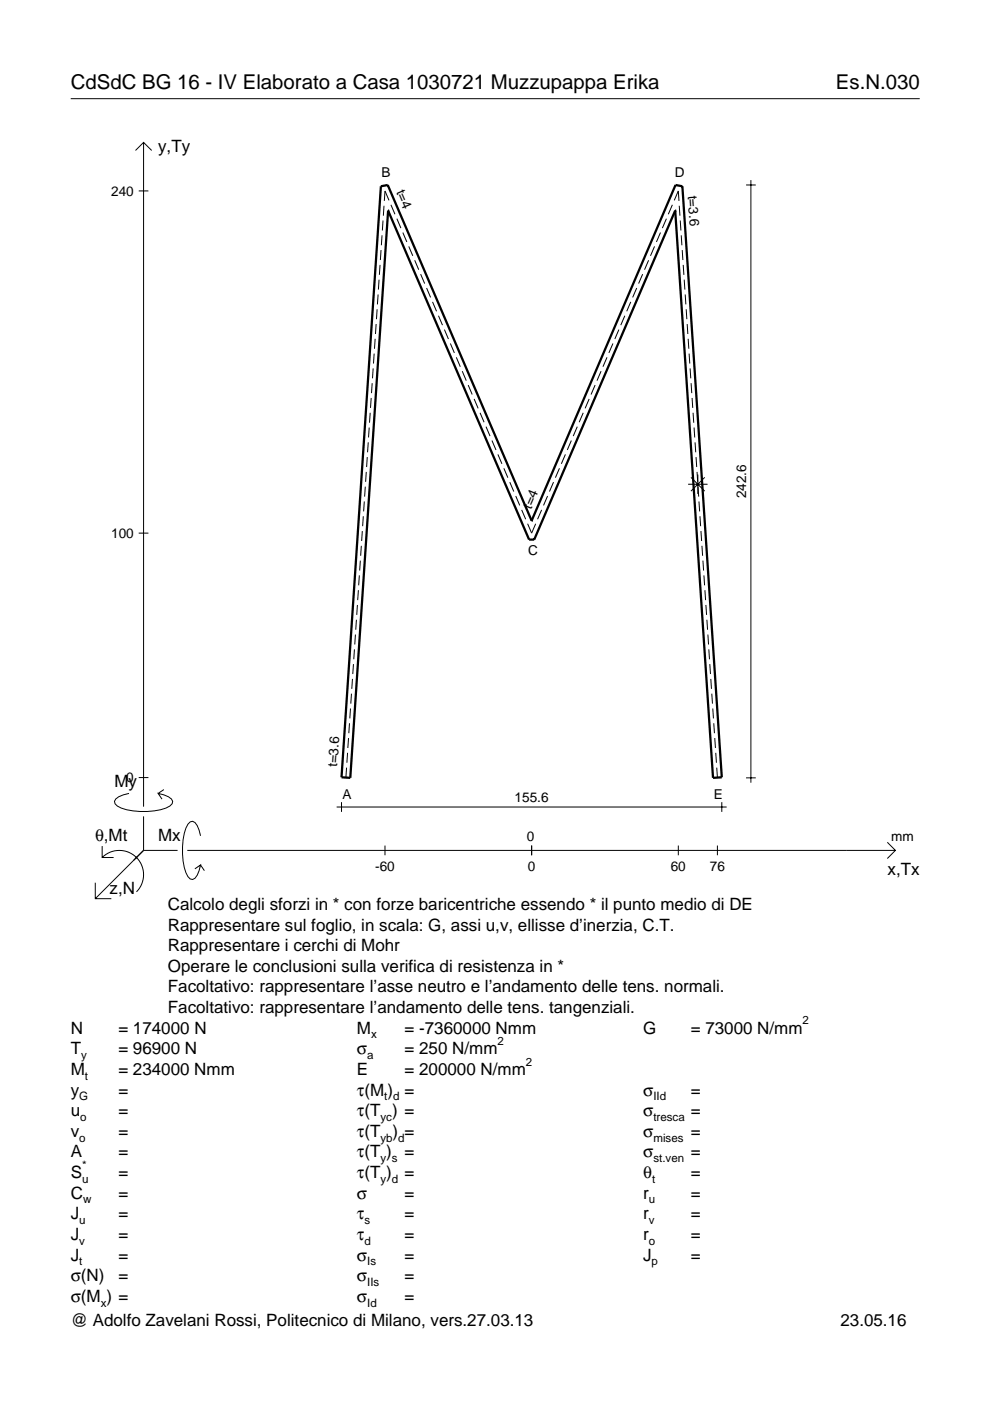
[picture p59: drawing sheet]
<svg xmlns="http://www.w3.org/2000/svg" width="210mm" height="297mm" viewBox="0 0 210 297" stroke-linecap="round" stroke-linejoin="round" font-family="sans-serif">
<defs><g id="words">
<g font-size="4.3">
<text x="15" y="18.9">CdSdC BG 16 - IV Elaborato a Casa 1030721 Muzzupappa Erika</text>
<text x="177.2" y="18.9">Es.N.030</text>
</g>
<g font-size="3.6">
<text x="33.5" y="32.3">y,Ty</text>
<text x="24.3" y="166.9">My</text>
<text x="20.1" y="178.2">θ,Mt</text>
<text x="33.5" y="178.2">Mx</text>
<text x="188.2" y="185.5">x,Tx</text>
<text x="23.2" y="189.6">z,N</text>
<text x="35.6" y="192.9">Calcolo degli sforzi in * con forze baricentriche essendo * il punto medio di DE</text>
<text x="35.6" y="197.3">Rappresentare sul foglio, in scala: G, assi u,v, ellisse d’inerzia, C.T.</text>
<text x="35.6" y="201.7">Rappresentare i cerchi di Mohr</text>
<text x="35.6" y="206">Operare le conclusioni sulla verifica di resistenza in *</text>
<text x="35.6" y="214.8">Facoltativo: rappresentare l’andamento delle tens. tangenziali.</text>
<text x="35.6" y="210.4">Facoltativo: rappresentare l’asse neutro e l’andamento delle tens. normali.</text>
<text x="15" y="219.2">N</text>
<text x="25.1" y="219.2">= 174000 N</text>
<text x="75.7" y="219.2">M</text>
<text x="85.8" y="219.2">= -7360000 Nmm</text>
<text x="136.4" y="219.2">G</text>
<text x="146.5" y="219.2">= 73000 N/mm</text>
<text x="15" y="227.9">M</text>
<text x="15" y="223.5">T</text>
<text x="25.1" y="223.5">= 96900 N</text>
<text x="25.1" y="227.9">= 234000 Nmm</text>
<text x="75.7" y="223.5">σ</text>
<text x="75.7" y="227.9">E</text>
<text x="85.8" y="223.5">= 250 N/mm</text>
<text x="85.8" y="227.9">= 200000 N/mm</text>
<text x="15" y="232.3">y</text>
<text x="25.1" y="232.3">=</text>
<text x="75.7" y="232.3">τ(M ) =</text>
<text x="136.4" y="232.3">σ</text>
<text x="146.5" y="232.3">=</text>
<text x="15" y="236.7">u</text>
<text x="25.1" y="236.7">=</text>
<text x="75.7" y="236.7">τ(T ) =</text>
<text x="136.4" y="236.7">σ</text>
<text x="146.5" y="236.7">=</text>
<text x="15" y="241">v</text>
<text x="15" y="245.4">A</text>
<text x="25.1" y="241">=</text>
<text x="25.1" y="245.4">=</text>
<text x="75.7" y="245.4">τ(T )</text>
<text x="75.7" y="241">τ(T</text>
<text x="83.3" y="241">) =</text>
<text x="85.8" y="245.4">=</text>
<text x="136.4" y="241">σ</text>
<text x="136.4" y="245.4">σ</text>
<text x="146.5" y="241">=</text>
<text x="146.5" y="245.4">=</text>
<text x="15" y="249.8">S</text>
<text x="25.1" y="249.8">=</text>
<text x="75.7" y="249.8">τ(T )</text>
<text x="85.8" y="249.8">=</text>
<text x="136.4" y="249.8">θ</text>
<text x="146.5" y="249.8">=</text>
<text x="15" y="254.2">C</text>
<text x="25.1" y="254.2">=</text>
<text x="75.7" y="254.2">σ</text>
<text x="85.8" y="254.2">=</text>
<text x="136.4" y="254.2">r</text>
<text x="146.5" y="254.2">=</text>
<text x="15" y="258.5">J</text>
<text x="15" y="262.9">J</text>
<text x="25.1" y="258.5">=</text>
<text x="25.1" y="262.9">=</text>
<text x="75.7" y="258.5">τ</text>
<text x="75.7" y="262.9">τ</text>
<text x="85.8" y="258.5">=</text>
<text x="85.8" y="262.9">=</text>
<text x="136.4" y="258.5">r</text>
<text x="136.4" y="262.9">r</text>
<text x="146.5" y="258.5">=</text>
<text x="146.5" y="262.9">=</text>
<text x="15" y="267.3">J</text>
<text x="25.1" y="267.3">=</text>
<text x="75.7" y="267.3">σ</text>
<text x="85.8" y="267.3">=</text>
<text x="136.4" y="267.3">J</text>
<text x="146.5" y="267.3">=</text>
<text x="15" y="271.7">σ(N)</text>
<text x="25.1" y="271.7">=</text>
<text x="75.7" y="271.7">σ</text>
<text x="85.8" y="271.7">=</text>
<text x="15" y="281.2">@ Adolfo Zavelani Rossi, Politecnico di Milano, vers.27.03.13</text>
<text x="15" y="276">σ(M ) =</text>
<text x="75.7" y="276">σ</text>
<text x="85.8" y="276">=</text>
<text x="178.2" y="281.2">23.05.16</text>
</g>
<g font-size="2.9">
<text x="23.6" y="41.5">240</text>
<text x="80.9" y="37.6">B</text>
<text x="84" y="40.7" transform="rotate(67 84 40.7)">t=4</text>
<text x="143.1" y="37.6">D</text>
<text x="145.8" y="41.5" transform="rotate(86 145.8 41.5)">t=3.6</text>
<text x="158.2" y="105.7" transform="rotate(-90 158.2 105.7)">242.6</text>
<text x="112.6" y="108.1" transform="rotate(-67 112.6 108.1)">t=4</text>
<text x="23.6" y="114">100</text>
<text x="112" y="117.7">C</text>
<text x="26.8" y="165.9">0</text>
<text x="71.5" y="162.7" transform="rotate(-86 71.5 162.7)">t=3.6</text>
<text x="72.6" y="169.4">A</text>
<text x="109.1" y="170.1">155.6</text>
<text x="151.4" y="169.4">E</text>
<text x="111.7" y="178.2">0</text>
<text x="189" y="178.2">mm</text>
<text x="79.5" y="184.7">-60</text>
<text x="111.9" y="184.7">0</text>
<text x="142.2" y="184.7">60</text>
<text x="150.5" y="184.7">76</text>
</g>
<g font-size="2.4">
<text x="78.7" y="220.2">x</text>
<text x="105.5" y="221.5">2</text>
<text x="170.2" y="217.2">2</text>
<text x="17.2" y="224.5">y</text>
<text x="77.9" y="224.5">a</text>
<text x="111.5" y="225.9">2</text>
<text x="16.8" y="233.3">G</text>
<text x="18" y="228.9">t</text>
<text x="81.5" y="233.3">t d</text>
<text x="138.5" y="233.3">IId</text>
<text x="17" y="237.7">o</text>
<text x="80.7" y="237.7">yc</text>
<text x="138.5" y="237.7">tresca</text>
<text x="16.8" y="242">o</text>
<text x="80.7" y="242">yb d</text>
<text x="138.5" y="242">mises</text>
<text x="17.4" y="250.8">u</text>
<text x="17.4" y="247.8">*</text>
<text x="80.7" y="246.4">y s</text>
<text x="80.7" y="250.8">y d</text>
<text x="138.2" y="250.8">t</text>
<text x="138.5" y="246.4">st.ven</text>
<text x="17.6" y="255.2">w</text>
<text x="137.6" y="255.2">u</text>
<text x="16.8" y="259.5">u</text>
<text x="16.8" y="263.9">v</text>
<text x="77.3" y="259.5">s</text>
<text x="77.3" y="263.9">d</text>
<text x="137.6" y="259.5">v</text>
<text x="137.6" y="263.9">o</text>
<text x="16.8" y="268.3">t</text>
<text x="77.9" y="268.3">Is</text>
<text x="138.2" y="268.3">p</text>
<text x="77.9" y="272.7">IIs</text>
<text x="21.4" y="277">x</text>
<text x="77.9" y="277">Id</text>
</g>
</g></defs>
<g fill="none" stroke="#000" stroke-width=".21">
<path d="M15 20.9h180M28.7 31.9l1.7-1.7 1.8 1.7M30.4 30.2v140.8M158.2 39.2h2M159.2 38.2v127.8M29.4 40.5h2.1M80.4 59.3l-.2 2.1M80.6 56.2l-.2 2.1M80.8 53l-.2 2.1M81 49.9l-.1 2.1M81.2 46.8l-.1 2.1M81.4 43.6l-.1 2.1"/>
<path d="M82.5 42.5l-.9-2-.1 2.1M82.9 43.4l.8 2M84.1 46.4l.9 2M85.4 49.3l.9 2M86.7 52.2l.8 2M87.9 55.2l.9 2M89.2 58.1l.8 2M136.3 58.1l-.9 2M137.5 55.2l-.8 2M138.8 52.2l-.9 2M140 49.3l-.8 2M141.3 46.4l-.9 2"/>
<path d="M142.6 43.4l-.9 2M143 42.5l.8-2 .2 2.1M144 43.6l.2 2.1M144.2 46.8l.2 2.1M144.4 49.9l.2 2.1M144.6 53l.2 2.1M144.9 56.2l.1 2.1M145.1 59.3l.1 2.1M79.1 78.1l-.1 2.1M79.3 75l-.1 2.1M79.5 71.8l-.1 2.1M79.7 68.7l-.1 2.1"/>
<path d="M80 65.6l-.2 2.1M80.2 62.4l-.2 2.1M90.4 61.1l.9 2M91.7 64l.9 2M93 66.9l.8 2M94.2 69.9l.9 2M95.5 72.8l.8 2M96.7 75.8l.9 2M98 78.7l.9 2M127.4 78.7l-.8 2M128.7 75.8l-.9 2M130 72.8l-.9 2"/>
<path d="M131.2 69.9l-.8 2M132.5 66.9l-.9 2M133.7 64l-.8 2M135 61.1l-.9 2M145.3 62.4l.1 2.1M145.5 65.6l.1 2.1M145.7 68.7l.1 2.1M145.9 71.8l.1 2.1M146.1 75l.1 2.1M146.3 78.1l.2 2.1M77.9 96.9l-.2 2.1M78.1 93.8l-.2 2.1"/>
<path d="M78.3 90.6l-.2 2.2M78.5 87.5l-.2 2.1M78.7 84.4l-.1 2.1M78.9 81.2l-.1 2.2M99.3 81.6l.8 2M100.5 84.6l.9 2M101.8 87.5l.8 2M103 90.5l.9 2M104.3 93.4l.9 2M105.6 96.3l.8 2M106.8 99.3l.9 2M118.6 99.3l-.8 2"/>
<path d="M119.9 96.3l-.9 2M121.1 93.4l-.8 2M122.4 90.5l-.9 2M123.7 87.5l-.9 2M124.9 84.6l-.8 2M126.2 81.6l-.9 2M146.5 81.2l.2 2.2M146.7 84.4l.2 2.1M146.9 87.5l.2 2.1M147.2 90.6l.1 2.2M147.4 93.8l.1 2.1M147.6 96.9l.1 2.1"/>
<path d="M29.4 113h2.1M76.4 118.9l-.1 2.1M76.6 115.7l-.1 2.1M76.8 112.6l-.1 2.1M77 109.5l-.1 2.1M77.2 106.3l-.1 2.1M77.4 103.2l-.1 2.1M77.7 100.1l-.2 2.1M108.1 102.2l.8 2M109.3 105.2l.9 2M110.6 108.1l.9 2M111.9 111l.8 2 .9-2"/>
<path d="M114.8 108.1l-.8 2M116.1 105.2l-.9 2M117.4 102.2l-.9 2M145.9 102.7h4.1M146.5 101.2l2.9 2.9M147.8 100.1l.1 2.1M148 100.6v4.1M148 103.2l.1 2.1M148.2 106.3l.1 2.1M148.4 109.5l.1 2.1M148.6 112.6l.2 2.1M148.8 115.7l.2 2.1"/>
<path d="M149 118.9l.2 2.1M149.4 101.2l-2.9 2.9M75.1 137.7l-.1 2.1M75.4 134.5l-.2 2.1M75.6 131.4l-.2 2.1M75.8 128.3l-.2 2.1M76 125.1l-.2 2.1M76.2 122l-.2 2.1M149.2 122l.2 2.1M149.5 125.1l.1 2.1M149.7 128.3l.1 2.1M149.9 131.4l.1 2.1"/>
<path d="M150.1 134.5l.1 2.1M150.3 137.7l.1 2.1M73.7 159.6l-.2 2.1M73.9 156.5l-.2 2.1M74.1 153.3l-.1 2.2M74.3 150.2l-.1 2.1M74.5 147.1l-.1 2.1M74.7 143.9l-.1 2.2M74.9 140.8l-.1 2.1M150.5 140.8l.1 2.1M150.7 143.9l.1 2.2M150.9 147.1l.2 2.1"/>
<path d="M151.1 150.2l.2 2.1M151.3 153.3l.2 2.2M151.5 156.5l.2 2.1M151.8 159.6l.1 2.1M21.7 179.4v2.4h2.4M27.3 168.2a3.6 3.6 0 0 0-3 1.7l.1 .5a5.6 5.6 0 0 0 3.8 1.5 13.4 13.4 0 0 0 7.8-1l.5-.5 .1-.5a3.6 3.6 0 0 0-3.1-1.7l.8 1.2M29.4 164.9h2.1M30.4 173.1v7.2M34.7 167.4l-1.2 .8M42.5 177.2a3.6 3.6 0 0 0-1.7-3.1l-.5 .2a5.7 5.7 0 0 0-1.5 3.7 13.3 13.3 0 0 0 1 7.9l.5 .5 .5 .1a3.6 3.6 0 0 0 1.7-3.1l-1.2 .8M71.4 171.1h82.7M72.4 170.1v2"/>
<path d="M73.5 162.8l-.2 2.1M81.6 179.3v2M112.7 179.3v2M143.8 179.3v2M152 162.8l.1 2.1M152.1 179.3v2M153 170.1v2M158.2 164.9h2M188.1 178.6l1.7 1.7-1.7 1.7M20.2 187.2v3.3h3.4M21.7 181.8a5.1 5.1 0 0 1 7.2 0 5.1 5.1 0 0 1 0 7.3M30.4 180.3l-10.2 10.2"/>
<path d="M30.4 180.3h7.2M39.7 180.3h150.1M42.5 183.4l.8 1.2"/>
</g>
<path d="M82.3 44.7h.1M82.3 44.7l-8 120.2-1.9-.1 8.4-125.3 1.4-.3 30.5 71.2M82.3 44.7l29.9 69.7h1.1l29.9-69.7M143.2 44.7h.1M143.2 44.7l8 120.2 1.8-.1-8.3-125.3-1.5-.3-30.5 71.2M112.7 110.4h.1" fill="none" stroke="#000" stroke-width=".48"/>
<use href="#words"/>
</svg>
